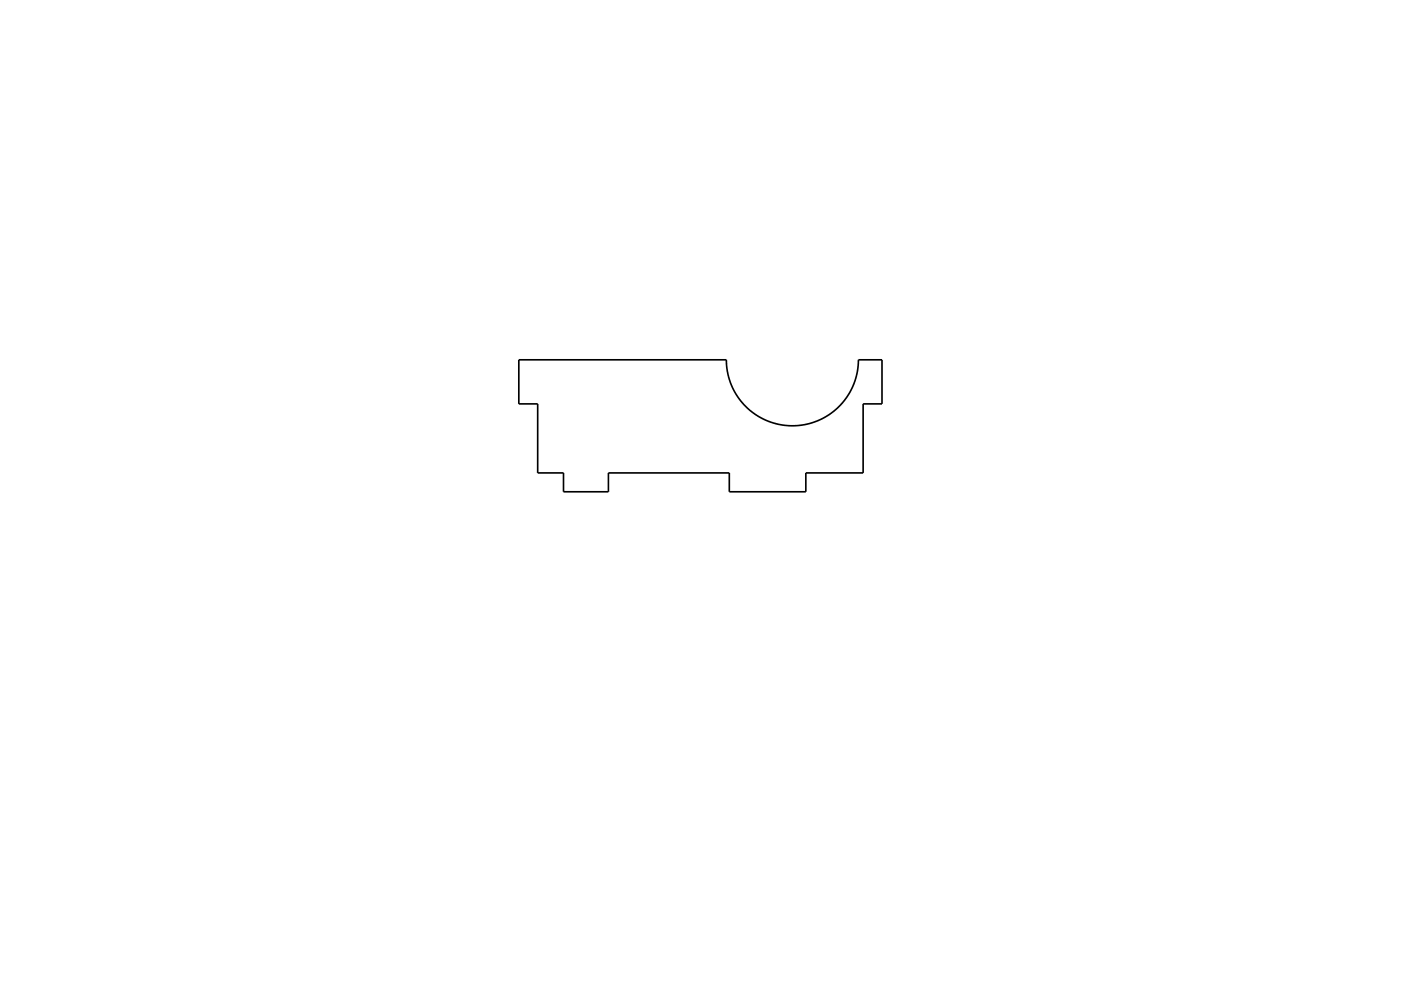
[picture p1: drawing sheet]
<svg xmlns="http://www.w3.org/2000/svg" width="297mm" height="210mm" viewBox="0 0 297 210" stroke-linecap="round" stroke-linejoin="round" font-family="sans-serif">
<path d="M110 76.3h44l.3 2.8 .8 2.6 1.3 2.4 1.7 2.1 2.1 1.8 2.4 1.3 2.4 .7 2.8 .3 2.7-.2 2.9-.8 2.4-1.3 2.1-1.8 1.7-2.1 1.3-2.4 .8-2.6 .3-2.8h5v9.4h-4v14.6h-12.1v4h-16.3v-4h-25.6v4h-9.5v-4h-5.5v-14.6h-4z" fill="none" stroke="#000" stroke-width=".35"/>
</svg>
